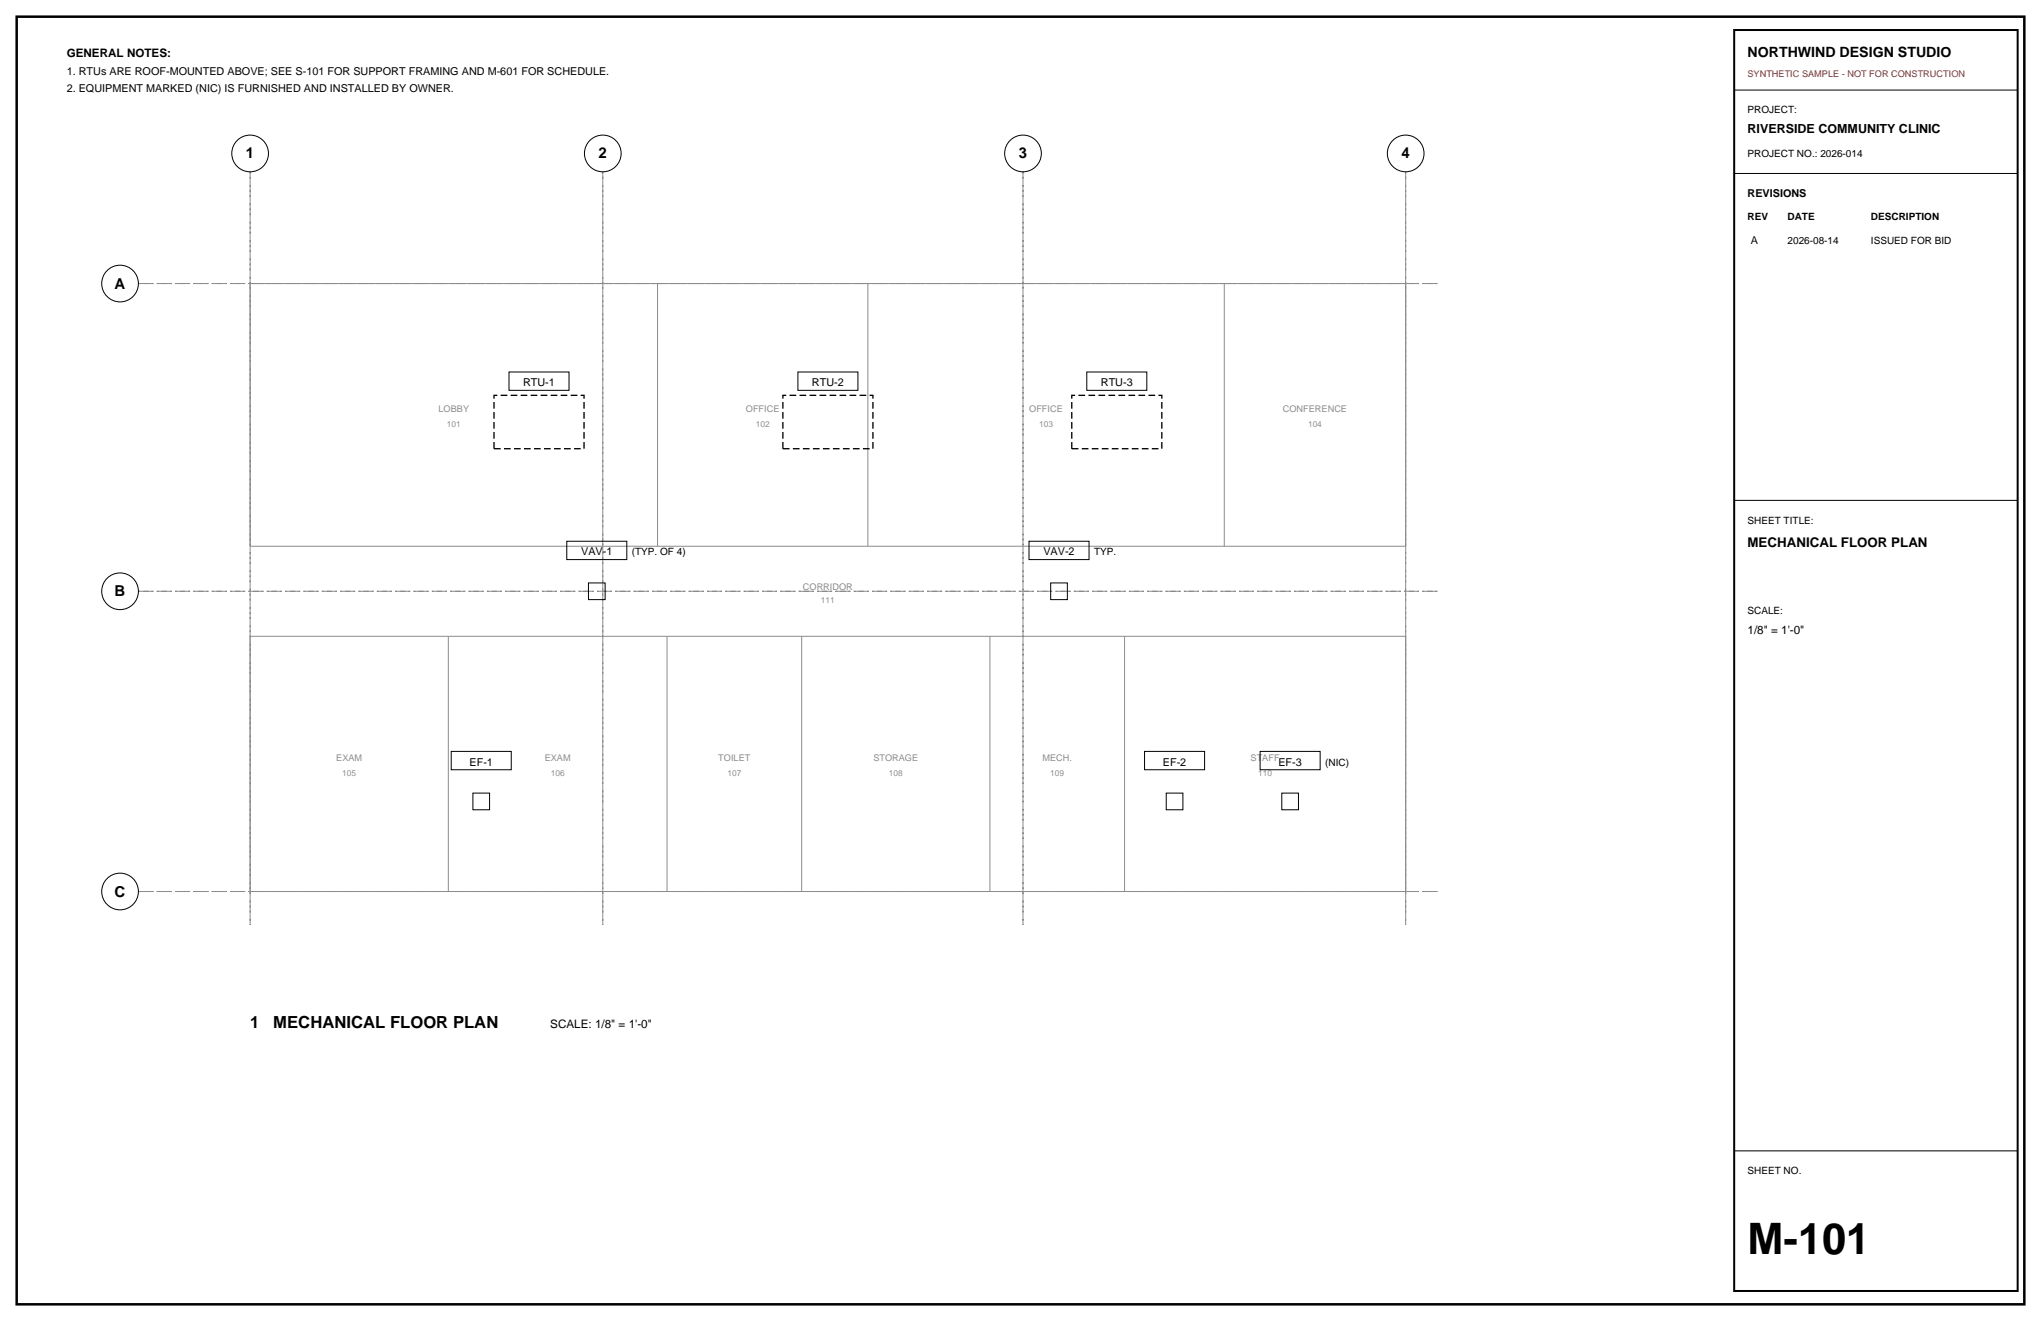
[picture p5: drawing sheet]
<svg xmlns="http://www.w3.org/2000/svg" width="432mm" height="279mm" viewBox="0 0 432 279" stroke-linecap="round" stroke-linejoin="round" font-family="sans-serif">
<defs><g id="words">
<text font-size="9.2" x="369.7" y="265.3">M-101</text>
<g font-size="3.5">
<text x="52.9" y="217.5">1</text>
<text x="57.8" y="217.5">MECHANICAL FLOOR PLAN</text>
</g>
<g font-size="3.2">
<text x="52" y="33.5">1</text>
<text x="126.6" y="33.5">2</text>
<text x="215.5" y="33.5">3</text>
<text x="296.5" y="33.5">4</text>
<text x="24.3" y="61">A</text>
<text x="24.3" y="126.1">B</text>
<text x="24.3" y="189.6">C</text>
</g>
<text font-size="3" x="369.7" y="12">NORTHWIND DESIGN STUDIO</text>
<text font-size="2.8" x="369.7" y="115.7">MECHANICAL FLOOR PLAN</text>
<text font-size="2.6" x="369.7" y="28.2">RIVERSIDE COMMUNITY CLINIC</text>
<g font-size="2.5">
<text x="14.1" y="12">GENERAL NOTES:</text>
<text x="369.7" y="134.1">1/8&quot; = 1'-0&quot;</text>
<text x="116.4" y="217.5">SCALE: 1/8&quot; = 1'-0&quot;</text>
</g>
<g font-size="2.3">
<text x="14.1" y="15.9">1. RTUs ARE ROOF-MOUNTED ABOVE; SEE S-101 FOR SUPPORT FRAMING AND M-601 FOR SCHEDULE.</text>
<text x="14.1" y="19.4">2. EQUIPMENT MARKED (NIC) IS FURNISHED AND INSTALLED BY OWNER.</text>
<text x="369.7" y="41.6">REVISIONS</text>
<text x="370.4" y="51.5">A</text>
<text x="110.7" y="81.7">RTU-1</text>
<text x="171.8" y="81.7">RTU-2</text>
<text x="232.9" y="81.7">RTU-3</text>
<text x="122.9" y="117.5">VAV-1</text>
<text x="220.7" y="117.5">VAV-2</text>
<text x="99.3" y="161.9">EF-1</text>
<text x="246" y="161.9">EF-2</text>
<text x="270.5" y="161.9">EF-3</text>
</g>
<g font-size="2.1">
<text x="369.7" y="24">PROJECT:</text>
<text x="369.7" y="33.2">PROJECT NO.: 2026-014</text>
<text x="369.7" y="46.6">REV</text>
<text x="378.2" y="46.6">DATE</text>
<text x="395.8" y="46.6">DESCRIPTION</text>
<text x="378.2" y="51.5">2026-08-14</text>
<text x="395.8" y="51.5">ISSUED FOR BID</text>
<text x="369.7" y="110.8">SHEET TITLE:</text>
<text x="133.7" y="117.5">(TYP. OF 4)</text>
<text x="231.5" y="117.5">TYP.</text>
<text x="369.7" y="129.8">SCALE:</text>
<text x="280.4" y="161.9">(NIC)</text>
<text x="369.7" y="248.4">SHEET NO.</text>
</g>
<text font-size="1.9" fill="#d90d0d" x="369.7" y="16.2">SYNTHETIC SAMPLE - NOT FOR CONSTRUCTION</text>
<g font-size="1.9" fill="#8c8c8c">
<text x="92.8" y="87">LOBBY</text>
<text x="157.8" y="87">OFFICE</text>
<text x="217.8" y="87">OFFICE</text>
<text x="271.4" y="87">CONFERENCE</text>
<text x="169.9" y="124.7">CORRIDOR</text>
<text x="71.1" y="160.9">EXAM</text>
<text x="115.2" y="160.9">EXAM</text>
<text x="152" y="160.9">TOILET</text>
<text x="184.8" y="160.9">STORAGE</text>
<text x="220.5" y="160.9">MECH.</text>
<text x="264.6" y="160.9">STAFF</text>
</g>
<g font-size="1.8" fill="#8c8c8c">
<text x="94.5" y="90.2">101</text>
<text x="159.9" y="90.2">102</text>
<text x="219.8" y="90.2">103</text>
<text x="276.7" y="90.2">104</text>
<text x="173.7" y="127.5">111</text>
<text x="72.4" y="164">105</text>
<text x="116.5" y="164">106</text>
<text x="153.9" y="164">107</text>
<text x="188" y="164">108</text>
<text x="222.2" y="164">109</text>
<text x="266.2" y="164">110</text>
</g>
</g></defs>
<path d="M3.5 3.5h424.8v272.4h-424.8z" fill="none" stroke="#000" stroke-width=".53"/>
<path d="M52.9 36.3v159.3zM127.5 36.3v159.3zM216.4 36.3v159.3zM297.4 36.3v159.3zM29.3 60h275.1zM29.3 125.1h275.1zM29.3 188.6h275.1z" fill="none" stroke="#8c8c8c" stroke-width=".21" stroke-dasharray="2.1 .7 .4 .7" stroke-linecap="butt"/>
<g fill="none" stroke="#000" stroke-width=".21">
<path d="M366.9 19.1h60zM366.9 36.7h60zM107.7 78.7h12.7v3.9h-12.7zM168.8 78.7h12.7v3.9h-12.7zM229.9 78.7h12.7v3.9h-12.7zM119.9 114.5h12.7v3.9h-12.7zM217.7 114.5h12.7v3.9h-12.7zM366.9 105.8h60zM124.5 123.3h3.5v3.5h-3.5zM222.3 123.3h3.5v3.5h-3.5zM95.5 158.9h12.7v3.9h-12.7zM242.1 158.9h12.7v3.9h-12.7z"/>
<path d="M266.6 158.9h12.7v3.9h-12.7zM100 167.7h3.6v3.6h-3.6zM246.7 167.7h3.6v3.6h-3.6zM271.2 167.7h3.5v3.6h-3.5zM366.9 243.4h60z"/>
<circle cx="52.9" cy="32.5" r="3.9"/>
<circle cx="127.5" cy="32.5" r="3.9"/>
<circle cx="216.4" cy="32.5" r="3.9"/>
<circle cx="297.4" cy="32.5" r="3.9"/>
<circle cx="25.4" cy="60" r="3.9"/>
<circle cx="25.4" cy="125.1" r="3.9"/>
<circle cx="25.4" cy="188.6" r="3.9"/>
</g>
<g fill="none" stroke="#8c8c8c" stroke-width=".21">
<path d="M52.9 60h244.5zM52.9 60v55.5zM139.1 60v55.5zM183.6 60v55.5zM259 60v55.5zM297.4 60v55.5zM52.9 115.5h244.5zM52.9 134.6v54zM52.9 134.6h244.5zM94.8 134.6v54zM141.1 134.6v54zM169.6 134.6v54z"/>
<path d="M209.4 134.6v54zM237.9 134.6v54zM297.4 134.6v54zM52.9 188.6h244.5z"/>
</g>
<path d="M104.5 83.6h19.1v11.3h-19.1zM165.6 83.6h19.1v11.3h-19.1zM226.7 83.6h19.1v11.3h-19.1z" fill="none" stroke="#000" stroke-width=".28" stroke-dasharray="1.4 .7" stroke-linecap="butt"/>
<path d="M366.9 6.4h60v266.6h-60z" fill="none" stroke="#000" stroke-width=".42"/>
<use href="#words"/>
</svg>
